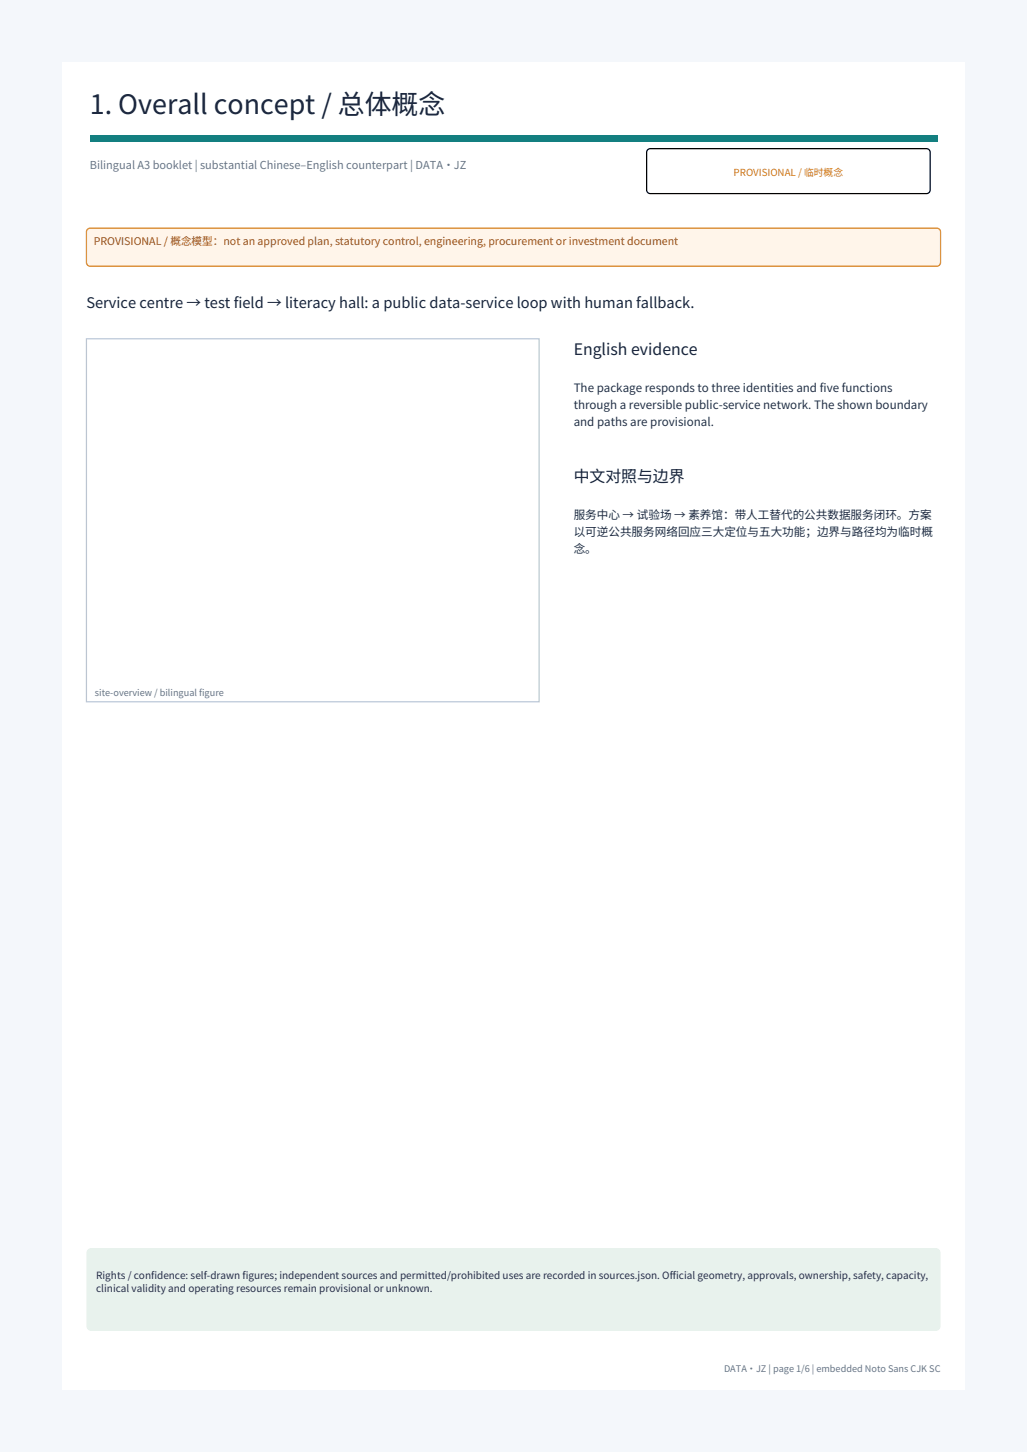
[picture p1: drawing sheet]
<svg xmlns="http://www.w3.org/2000/svg" width="297mm" height="420mm" viewBox="0 0 297 420" stroke-linecap="round" stroke-linejoin="round" font-family="sans-serif">
<defs><g id="words">
<text font-size="7.8" fill="#18243b" x="26" y="33">1. Overall concept / 总体概念</text>
<g font-size="4.6" fill="#18243b">
<text x="165.9" y="102.6">English evidence</text>
<text x="165.9" y="139.4">中文对照与边界</text>
</g>
<text font-size="4.2" fill="#18243b" x="25" y="89.2">Service centre → test field → literacy hall: a public data-service loop with human fallback.</text>
<g font-size="3.4" fill="#243047">
<text x="165.9" y="113.3">The package responds to three identities and five functions</text>
<text x="165.9" y="118.3">through a reversible public-service network. The shown boundary</text>
<text x="165.9" y="123.2">and paths are provisional.</text>
<text x="165.9" y="150.2">服务中心 → 试验场 → 素养馆：带人工替代的公共数据服务闭环。方案</text>
<text x="165.9" y="155.1">以可逆公共服务网络回应三大定位与五大功能；边界与路径均为临时概</text>
<text x="165.9" y="160">念。</text>
</g>
<text font-size="3.2" fill="#64748b" x="26" y="49">Bilingual A3 booklet | substantial Chinese–English counterpart | DATA·JZ</text>
<text font-size="3.1" fill="#9c4c10" x="27.1" y="71">PROVISIONAL / 概念模型：not an approved plan, statutory control, engineering, procurement or investment document</text>
<g font-size="2.9" fill="#243047">
<text x="27.8" y="369.9">Rights / confidence: self-drawn figures; independent sources and permitted/prohibited uses are recorded in sources.json. Official geometry, approvals, ownership, safety, capacity,</text>
<text x="27.8" y="373.8">clinical validity and operating resources remain provisional or unknown.</text>
</g>
<text font-size="2.8" fill="#d47b16" x="212.2" y="51">PROVISIONAL / 临时概念</text>
<g font-size="2.6" fill="#64748b">
<text x="27.5" y="201.2">site-overview / bilingual figure</text>
<text x="209.4" y="397">DATA·JZ | page 1/6 | embedded Noto Sans CJK SC</text>
</g>
</g></defs>
<path d="M0 0h297v420h-297z" fill-rule="evenodd" fill="#f4f7fb"/>
<path d="M18 18h261v384h-261z" fill-rule="evenodd" fill="#fff"/>
<path d="M26 39h245v2h-245z" fill-rule="evenodd" fill="#137f80"/>
<path d="M187.2 43.4l.9-.4h79.8l.9 .4 .2 .7v10.8l-.4 .9-.7 .2h-79.8l-.7-.2-.4-.9v-10.8z" fill="none" stroke="#000" stroke-width=".35"/>
<path d="M25.4 66.2l.7-.2h244.8l.7 .2 .4 .9v8.8l-.2 .7-.9 .4h-244.8l-.7-.2-.4-.9v-8.8z" fill-rule="evenodd" fill="#fff5ea" stroke="#d47b16" stroke-width=".35"/>
<path d="M25 98h130.9v105h-130.9z" fill="none" stroke="#b9c6d8" stroke-width=".35"/>
<path d="M25.3 361.6l1.1-.6h244.2a1.41 1.41 0 0 1 1.4 1.4v21.2a1.41 1.41 0 0 1-1.4 1.4h-244.2a1.41 1.41 0 0 1-1.4-1.4v-21.2z" fill-rule="evenodd" fill="#e8f2ed"/>
<use href="#words"/>
</svg>
